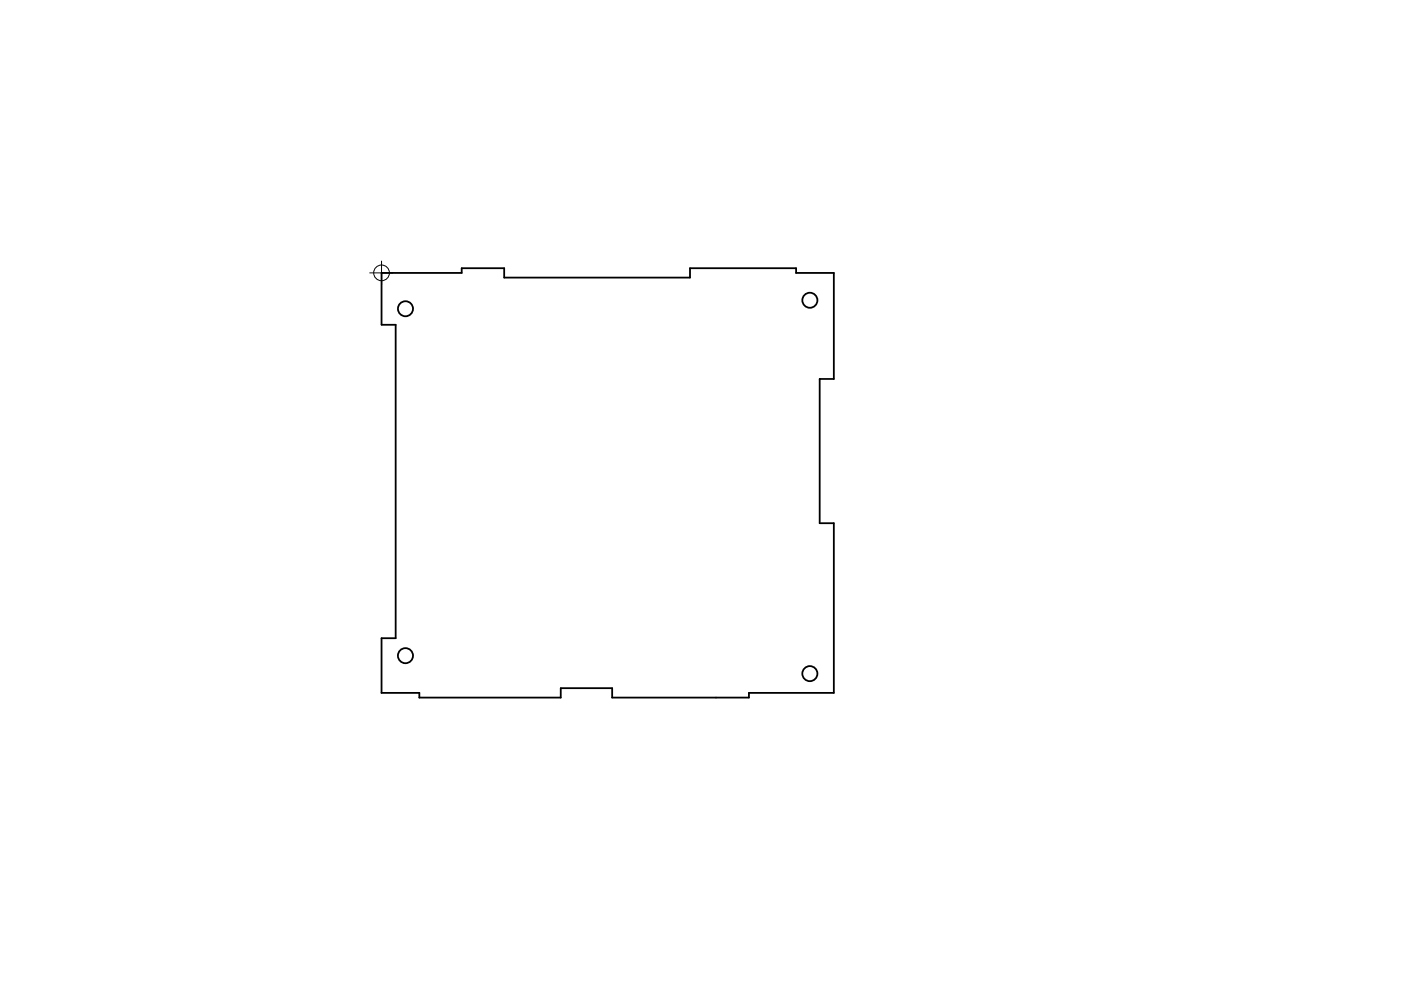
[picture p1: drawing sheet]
<svg xmlns="http://www.w3.org/2000/svg" width="297mm" height="210mm" viewBox="0 0 297 210" stroke-linecap="round" stroke-linejoin="round" font-family="sans-serif">
<g fill="none" stroke="#000" stroke-width=".38">
<path d="M80.9 57.9h17v-1h9v2h39.4v-2h22.5v1h8v22.5h-3v30.6h3v36h-18v1h-29v-2h-10.9v2h-30v-1h-8v-11.6h3v-66.5h-3z"/>
<circle cx="86" cy="65.5" r="1.6"/>
<circle cx="171.7" cy="63.7" r="1.6"/>
<circle cx="86" cy="139.1" r="1.6"/>
<circle cx="171.7" cy="142.9" r="1.6"/>
</g>
<g fill="none" stroke="#000" stroke-width=".21">
<path d="M78.4 57.9h5M80.9 55.4v5"/>
<circle cx="80.9" cy="57.9" r="1.67"/>
</g>
</svg>
